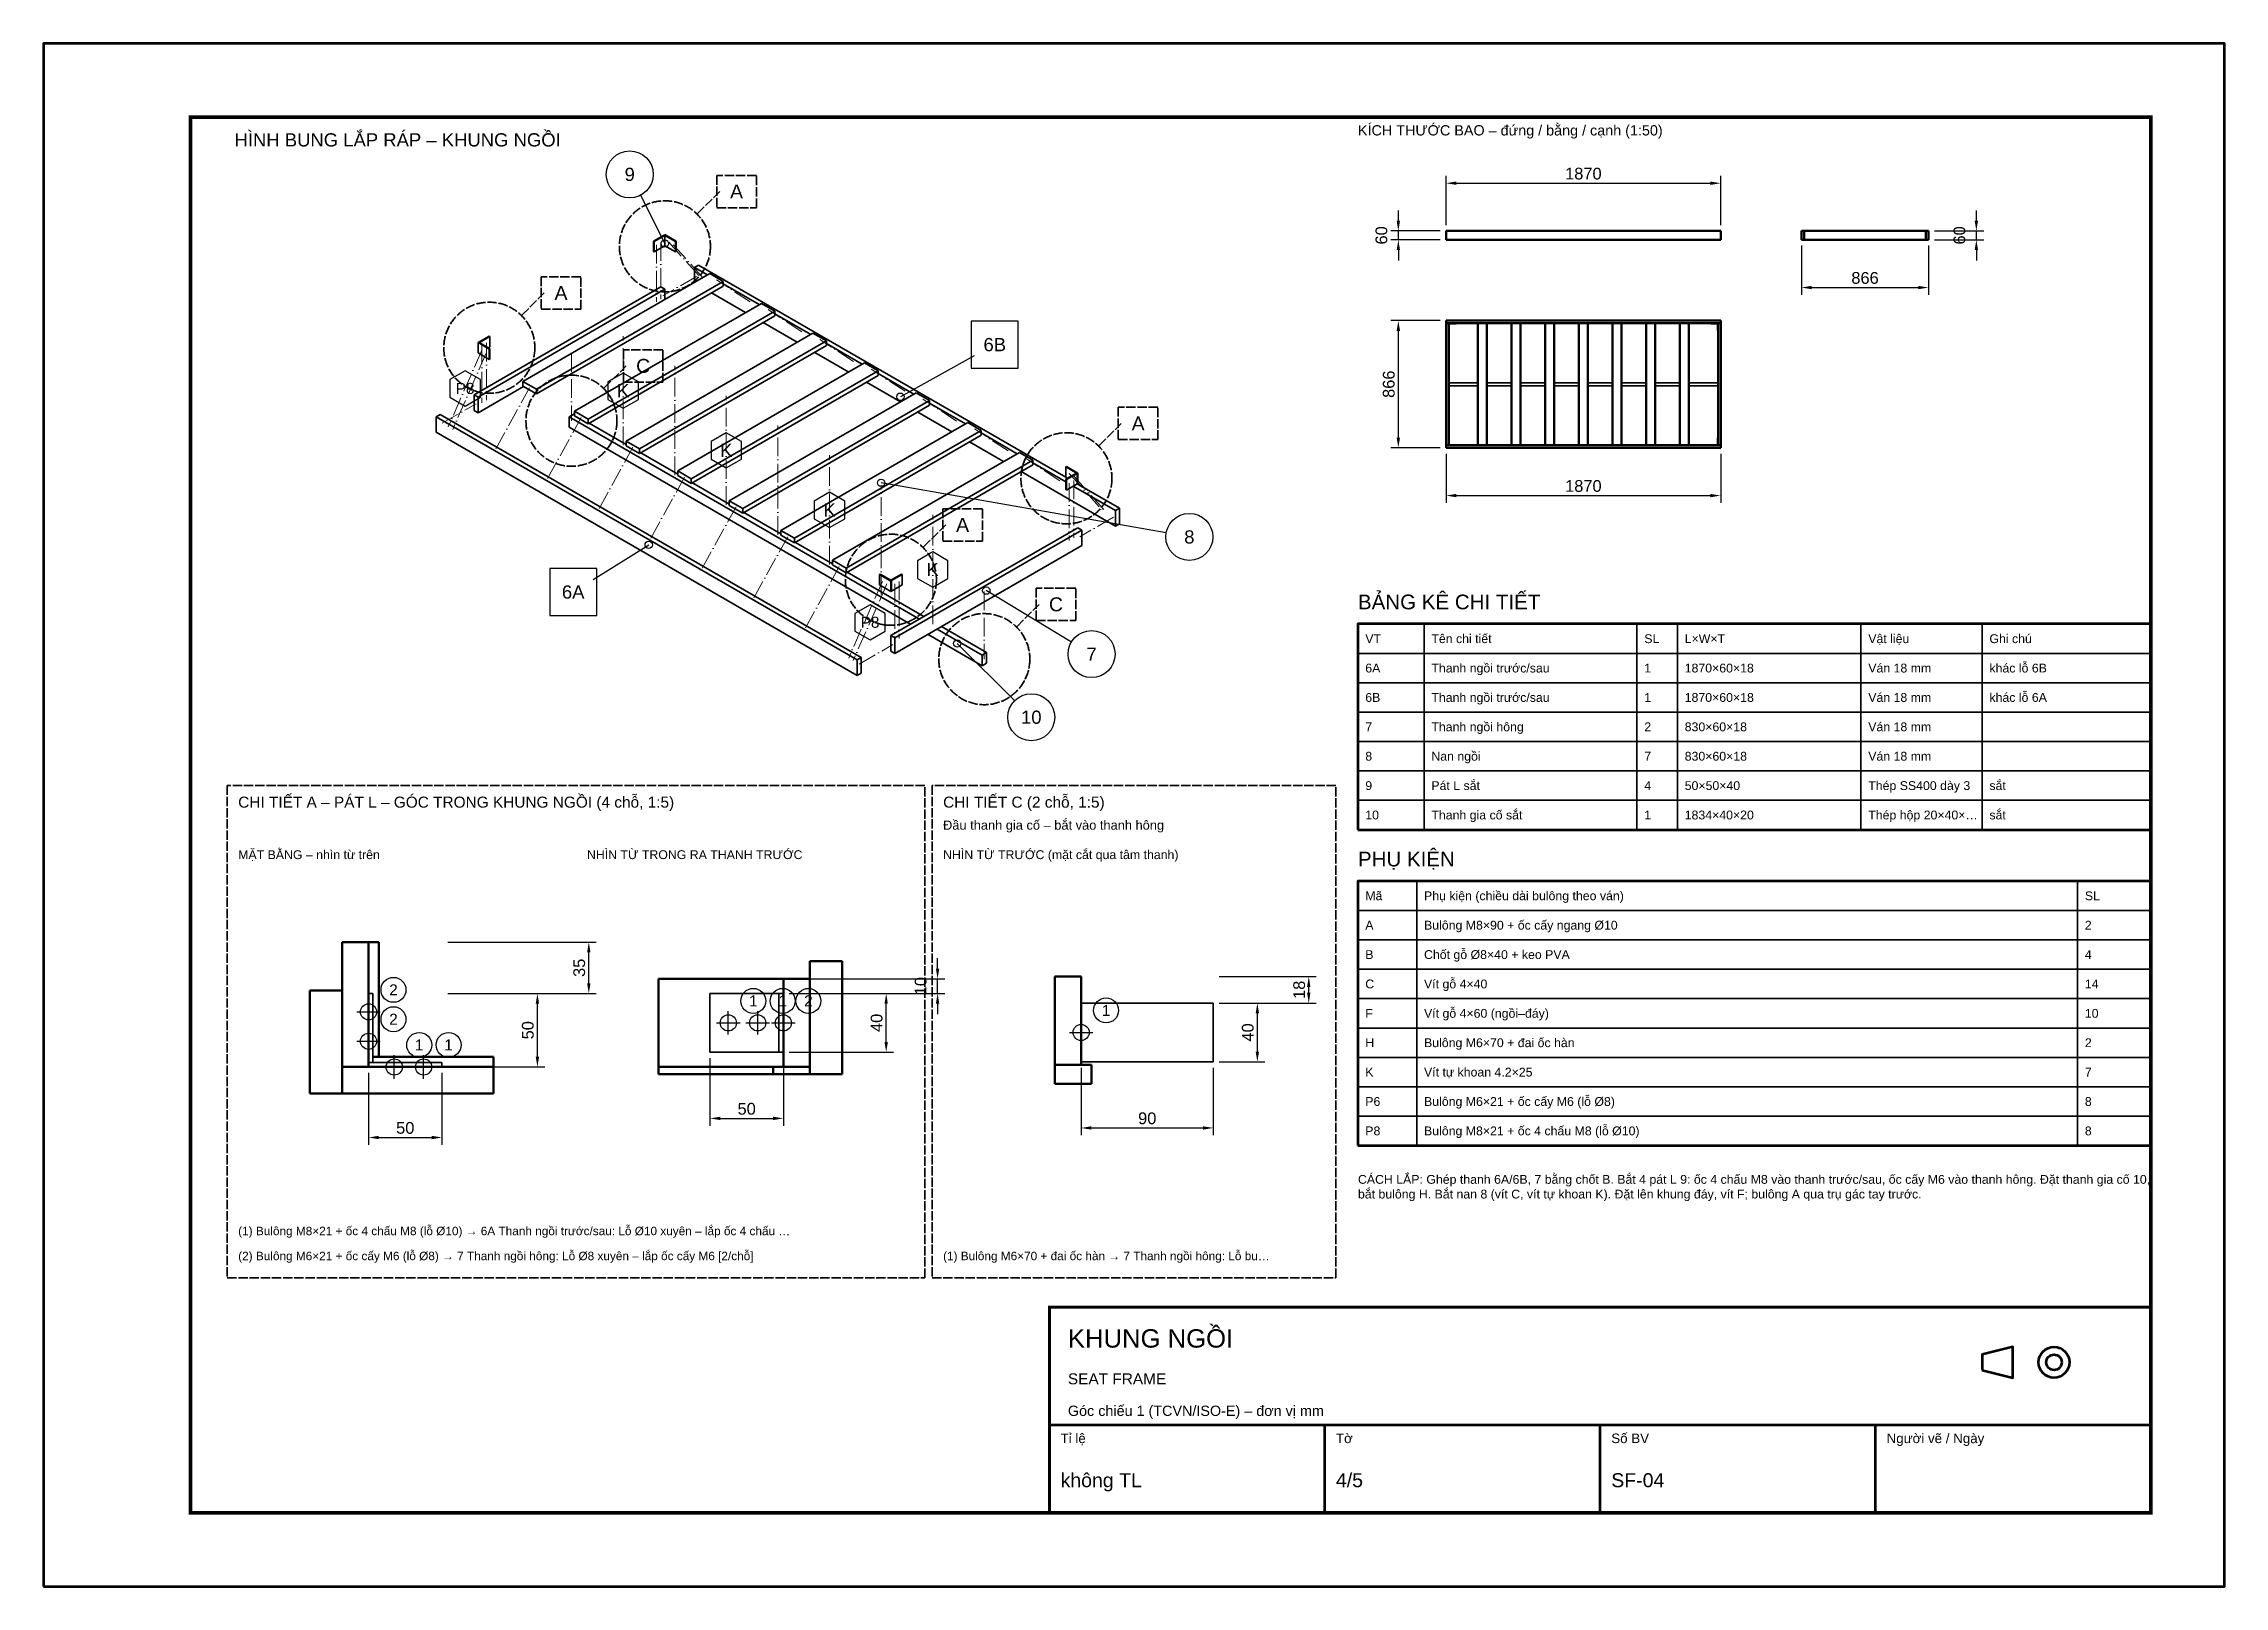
# Model space of a CAD drawing. Header units: millimetres. Extents: x 0 to 2970, y 0 to 2100.
import ezdxf
from ezdxf.enums import TextEntityAlignment as Align

# ---------------------------------------------------------------- set-up
doc = ezdxf.new("R2010")
doc.units = ezdxf.units.MM
doc.header["$LTSCALE"] = 10
doc.linetypes.add('DASHDOT', pattern=[3.556, 2.54, -0.508, 0, -0.508])
doc.linetypes.add('DASHED', pattern=[1.524, 1.27, -0.254])
for name, color, linetype, lineweight in [('0-KHUNG-BANVE', 7, 'CONTINUOUS', 70), ('1-NET-THAY', 7, 'CONTINUOUS', 50), ('10-PHU-KIEN', 1, 'CONTINUOUS', 25), ('11-SAT', 1, 'Continuous', 35), ('13-KHOANH-VUNG', 1, 'DASHED', 35), ('3-KICH-THUOC', 1, 'CONTINUOUS', 18), ('4-DUONG-BUNG', 4, 'DASHDOT', 18), ('5-SO-VI-TRI', 7, 'CONTINUOUS', 25), ('6-CHU', 7, 'CONTINUOUS', 25), ('7-BANG-KE', 7, 'CONTINUOUS', 25), ('M-M2-SEAT_FRAME', 140, 'CONTINUOUS', 35)]:
    doc.layers.add(name, color=color, linetype=linetype, lineweight=lineweight)
doc.styles.add('VN', font='arial.ttf')
doc.dimstyles.new('A4', dxfattribs={"dimscale": 10, "dimtxt": 1.6, "dimasz": 1.4, "dimexe": 1, "dimexo": 0.8, "dimgap": 0.5, "dimtad": 1, "dimdec": 1, "dimtxsty": 'VN', "dimcen": 2.5, "dimclrd": 1, "dimclre": 1, "dimclrt": 7, "dimazin": 3, "dimtfac": 1, "dimtmove": 0, "dimatfit": 3})

msp = doc.modelspace()

# ---------------------------------------------------------------- texts
at = {"layer": '10-PHU-KIEN', "style": 'VN'}
for s, height, p in [('P8', 15, (574.038, 1630.708)), ('K', 18, (789.165, 1627.566)), ('K', 18, (929.722, 1546.416)), ('K', 18, (1070.278, 1465.265)), ('K', 18, (1210.835, 1384.115)), ('P8', 15, (1125.535, 1312.301))]:
    msp.add_text(s, height=height, dxfattribs=at).set_placement(p, align=Align.MIDDLE_CENTER)
at = {"layer": '10-PHU-KIEN', "color": 1, "style": 'VN'}
for s, p in [('2', (476.5, 812)), ('1', (966.5, 797)), ('1', (1006.5, 797)), ('2', (1041.5, 797)), ('2', (476.5, 772)), ('1', (1447, 784)), ('1', (511.5, 737)), ('1', (551.5, 737))]:
    msp.add_text(s, height=15, dxfattribs=at).set_placement(p, align=Align.MIDDLE_CENTER)
at = {"layer": '13-KHOANH-VUNG', "color": 1, "style": 'VN'}
for s, p in [('A', (943.748, 1898.711)), ('A', (704.633, 1760.658)), ('C', (816.527, 1661.366)), ('A', (1490.647, 1582.959)), ('A', (1251.532, 1444.905)), ('C', (1378.753, 1336.764))]:
    msp.add_text(s, height=19, dxfattribs=at).set_placement(p, align=Align.MIDDLE_CENTER)
at = {"layer": '5-SO-VI-TRI', "style": 'VN'}
for s, p in [('9', (798.221, 1922.049)), ('6B', (1295.382, 1690.308)), ('8', (1560.355, 1428.491)), ('6A', (721.218, 1353.559)), ('7', (1427.203, 1268.962)), ('10', (1345.148, 1183.111))]:
    msp.add_text(s, height=18, dxfattribs=at).set_placement(p, align=Align.MIDDLE_CENTER)
at = {"layer": '6-CHU', "style": 'VN'}
for s, height, p in [('KÍCH THƯỚC BAO – đứng / bằng / cạnh (1:50)', 14, (1790, 1975)), ('HÌNH BUNG LẮP RÁP – KHUNG NGỒI', 18, (260, 1960)), ('Đầu thanh gia cố – bắt vào thanh hông', 12.5, (1225, 1030)), ('MẶT BẰNG – nhìn từ trên', 12, (265, 990)), ('NHÌN TỪ TRONG RA THANH TRƯỚC', 12, (740, 990)), ('NHÌN TỪ TRƯỚC (mặt cắt qua tâm thanh)', 12, (1225, 990)), ('(1) Bulông M8×21 + ốc 4 chấu M8 (lỗ %%c10) → 6A Thanh ngồi trước/sau: Lỗ %%c10 xuyên – lắp ốc 4 chấu …', 11.5, (265, 478)), ('(2) Bulông M6×21 + ốc cấy M6 (lỗ %%c8) → 7 Thanh ngồi hông: Lỗ %%c8 xuyên – lắp ốc cấy M6 [2/chỗ]', 11.5, (265, 444)), ('(1) Bulông M6×70 + đai ốc hàn → 7 Thanh ngồi hông: Lỗ bu…', 11.5, (1225, 444)), ('KHUNG NGỒI', 25, (1395, 325)), ('SEAT FRAME', 15, (1395, 275)), ('Góc chiếu 1 (TCVN/ISO-E) – đơn vị mm', 14, (1395, 232)), ('Tỉ lệ', 13, (1385, 195)), ('Tờ', 13, (1760, 195)), ('Số BV', 13, (2135, 195)), ('Người vẽ / Ngày', 13, (2510, 195)), ('không TL', 19, (1385, 135)), ('4/5', 19, (1760, 135)), ('SF-04', 19, (2135, 135))]:
    msp.add_text(s, height=height, dxfattribs=at).set_placement(p)
at = {"layer": '6-CHU', "color": 1, "style": 'VN'}
for s, p in [('CHI TIẾT A – PÁT L – GÓC TRONG KHUNG NGỒI (4 chỗ, 1:5)', (265, 1060)), ('CHI TIẾT C (2 chỗ, 1:5)', (1225, 1060))]:
    msp.add_text(s, height=15, dxfattribs=at).set_placement(p)
at = {"layer": '6-CHU', "insert": (1790, 560), "char_height": 12, "width": 1080, "attachment_point": 1, "style": 'VN'}
msp.add_mtext('CÁCH LẮP: Ghép thanh 6A/6B, 7 bằng chốt B. Bắt 4 pát L 9: ốc 4 chấu M8 vào thanh trước/sau, ốc cấy M6 vào thanh hông. Đặt thanh gia cố 10, bắt bulông H. Bắt nan 8 (vít C, vít tự khoan K). Đặt lên khung đáy, vít F; bulông A qua trụ gác tay trước.', dxfattribs=at)
at = {"layer": '7-BANG-KE', "style": 'VN'}
for s, p in [('BẢNG KÊ CHI TIẾT', (1790, 1330)), ('PHỤ KIỆN', (1790, 980))]:
    msp.add_text(s, height=20, dxfattribs=at).set_placement(p)
for s, p in [('VT', (1800, 1290)), ('Tên chi tiết', (1890, 1290)), ('SL', (2180, 1290)), ('L×W×T', (2235, 1290)), ('Vật liệu', (2485, 1290)), ('Ghi chú', (2650, 1290)), ('6A', (1800, 1250)), ('Thanh ngồi trước/sau', (1890, 1250)), ('1', (2180, 1250)), ('1870×60×18', (2235, 1250)), ('Ván 18 mm', (2485, 1250)), ('khác lỗ 6B', (2650, 1250)), ('khác lỗ 6A', (2650, 1210)), ('6B', (1800, 1210)), ('Thanh ngồi trước/sau', (1890, 1210)), ('1', (2180, 1210)), ('1870×60×18', (2235, 1210)), ('Ván 18 mm', (2485, 1210)), ('7', (1800, 1170)), ('Thanh ngồi hông', (1890, 1170)), ('2', (2180, 1170)), ('830×60×18', (2235, 1170)), ('Ván 18 mm', (2485, 1170)), ('8', (1800, 1130)), ('Nan ngồi', (1890, 1130)), ('7', (2180, 1130)), ('830×60×18', (2235, 1130)), ('Ván 18 mm', (2485, 1130)), ('Pát L sắt', (1890, 1090)), ('sắt', (2650, 1090)), ('9', (1800, 1090)), ('4', (2180, 1090)), ('50×50×40', (2235, 1090)), ('Thép SS400 dày 3', (2485, 1090)), ('10', (1800, 1050)), ('Thanh gia cố sắt', (1890, 1050)), ('1', (2180, 1050)), ('1834×40×20', (2235, 1050)), ('Thép hộp 20×40×…', (2485, 1050)), ('sắt', (2650, 1050)), ('Mã', (1800, 940)), ('Phụ kiện (chiều dài bulông theo ván)', (1880, 940)), ('SL', (2780, 940)), ('A', (1800, 900)), ('Bulông M8×90 + ốc cấy ngang %%c10', (1880, 900)), ('2', (2780, 900)), ('B', (1800, 860)), ('Chốt gỗ %%c8×40 + keo PVA', (1880, 860)), ('4', (2780, 860)), ('C', (1800, 820)), ('Vít gỗ 4×40', (1880, 820)), ('14', (2780, 820)), ('F', (1800, 780)), ('Vít gỗ 4×60 (ngồi–đáy)', (1880, 780)), ('10', (2780, 780)), ('H', (1800, 740)), ('Bulông M6×70 + đai ốc hàn', (1880, 740)), ('2', (2780, 740)), ('K', (1800, 700)), ('Vít tự khoan 4.2×25', (1880, 700)), ('7', (2780, 700)), ('P6', (1800, 660)), ('Bulông M6×21 + ốc cấy M6 (lỗ %%c8)', (1880, 660)), ('8', (2780, 660)), ('P8', (1800, 620)), ('Bulông M8×21 + ốc 4 chấu M8 (lỗ %%c10)', (1880, 620)), ('8', (2780, 620))]:
    msp.add_text(s, height=12, dxfattribs=at).set_placement(p, align=Align.MIDDLE_LEFT)

# ---------------------------------------------------------------- dimensions: what is measured, and where the dimension line sits
at = {"layer": '3-KICH-THUOC'}
for base, p1, p2, override in [((1910, 1910), (1910, 1845), (2284, 1845), {"dimlfac": 5}), ((2394, 1768), (2394, 1833), (2567.2, 1833), {"dimlfac": 5}), ((1910, 1484.8), (1910, 1549.8), (2284, 1549.8), {"dimlfac": 5}), ((907.5, 637), (907.5, 727), (1007.5, 727), {"dimlfac": 0.5}), ((1413, 624), (1413, 714), (1593, 714), {"dimlfac": 0.5}), ((442.5, 611), (442.5, 707), (542.5, 707), {"dimlfac": 0.5})]:
    msp.add_linear_dim(base=base, p1=p1, p2=p2, dimstyle='A4', override=override, dxfattribs=at).render()
for base, p1, p2, override in [((1845, 1833), (1910, 1833), (1910, 1845), {"dimlfac": 5}), ((2632.2, 1833), (2567.2, 1833), (2567.2, 1845), {"dimlfac": 5}), ((1845, 1549.8), (1910, 1549.8), (1910, 1723), {"dimlfac": 5}), ((742.5, 807), (542.5, 807), (542.5, 877), {"dimlfac": 0.5}), ((1217.5, 807), (1007.5, 807), (1007.5, 827), {"dimlfac": 0.5}), ((672.5, 707), (542.5, 707), (542.5, 807), {"dimlfac": 0.5}), ((1147.5, 727), (1007.5, 727), (1007.5, 807), {"dimlfac": 0.5}), ((1723, 794), (1593, 794), (1593, 830), {"dimlfac": 0.5}), ((1653, 714), (1593, 714), (1593, 794), {"dimlfac": 0.5})]:
    msp.add_linear_dim(base=base, p1=p1, p2=p2, angle=90, dimstyle='A4', override=override, dxfattribs=at).render()

# ---------------------------------------------------------------- linework, layer by layer
at = {"layer": '0-KHUNG-BANVE'}
for p, q in [((1370, 220), (2870, 220)), ((1745, 100), (1745, 220)), ((2120, 100), (2120, 220)), ((2495, 100), (2495, 220))]:
    msp.add_line(p, q, dxfattribs=at)
for points in [[(0, 0), (2970, 0), (2970, 2100), (0, 2100)], [(1790, 1030), (2870, 1030), (2870, 1310), (1790, 1310)], [(1790, 600), (2870, 600), (2870, 960), (1790, 960)], [(2640, 294.5), (2682, 284), (2682, 326), (2640, 315.5)]]:
    msp.add_lwpolyline(points, close=True, dxfattribs=at)
for points, const_width in [([(200, 100), (2870, 100), (2870, 2000), (200, 2000)], 5), ([(1370, 100), (2870, 100), (2870, 380), (1370, 380)], 4)]:
    msp.add_lwpolyline(points, close=True, dxfattribs=dict(at, const_width=const_width))
for radius in [21, 10.5]:
    msp.add_circle((2738, 305), radius, dxfattribs=at)
at = {"layer": '1-NET-THAY'}
for p, q in [((2284, 1845), (1910, 1845)), ((1910, 1833), (1910, 1845)), ((2284, 1833), (2284, 1845)), ((2397.6, 1845), (2394, 1845)), ((2394, 1833), (2394, 1845)), ((2397.6, 1833), (2397.6, 1845)), ((2397.6, 1845), (2563.6, 1845)), ((2567.2, 1845), (2563.6, 1845)), ((2563.6, 1833), (2563.6, 1845)), ((2567.2, 1833), (2567.2, 1845)), ((1910, 1833), (2284, 1833)), ((2397.6, 1833), (2394, 1833)), ((2563.6, 1833), (2397.6, 1833)), ((2567.2, 1833), (2563.6, 1833)), ((1910, 1719.4), (1910, 1723)), ((2284, 1723), (1910, 1723)), ((2284, 1719.4), (2284, 1723)), ((2284, 1719.4), (1910, 1719.4)), ((1910, 1719.4), (1910, 1553.4)), ((1913.6, 1719.4), (1913.6, 1553.4)), ((1953.45, 1553.4), (1953.45, 1719.4)), ((1965.45, 1553.4), (1965.45, 1719.4)), ((1999.3, 1553.4), (1999.3, 1719.4)), ((2011.3, 1553.4), (2011.3, 1719.4)), ((2045.15, 1553.4), (2045.15, 1719.4)), ((2057.15, 1553.4), (2057.15, 1719.4)), ((2091, 1553.4), (2091, 1719.4)), ((2103, 1553.4), (2103, 1719.4)), ((2136.85, 1553.4), (2136.85, 1719.4)), ((2148.85, 1553.4), (2148.85, 1719.4)), ((2182.7, 1553.4), (2182.7, 1719.4)), ((2194.7, 1553.4), (2194.7, 1719.4)), ((2228.55, 1553.4), (2228.55, 1719.4)), ((2240.55, 1553.4), (2240.55, 1719.4)), ((2280.4, 1719.4), (2280.4, 1553.4)), ((2284, 1719.4), (2284, 1553.4)), ((1910, 1549.8), (1910, 1553.4)), ((2284, 1553.4), (1910, 1553.4)), ((2284, 1549.8), (1910, 1549.8)), ((2284, 1549.8), (2284, 1553.4)), ((406.5, 877), (406.5, 707)), ((406.5, 877), (442.5, 877)), ((442.5, 877), (442.5, 707)), ((442.5, 877), (456.5, 877)), ((456.5, 877), (456.5, 721)), ((1087.5, 851), (1043.5, 851)), ((1043.5, 827), (1043.5, 851)), ((1087.5, 697), (1087.5, 851)), ((362.5, 811), (406.5, 811)), ((362.5, 671), (362.5, 811)), ((837.5, 827), (1007.5, 827)), ((837.5, 707), (837.5, 827)), ((1043.5, 827), (1007.5, 827)), ((1007.5, 707), (1007.5, 827)), ((1043.5, 707), (1043.5, 827)), ((1377, 830), (1413, 830)), ((1377, 710), (1377, 830)), ((1413, 710), (1413, 830)), ((612.5, 721), (448.5, 721)), ((612.5, 707), (612.5, 721)), ((406.5, 671), (406.5, 707)), ((612.5, 707), (406.5, 707)), ((612.5, 671), (612.5, 707)), ((837.5, 707), (993.5, 707)), ((837.5, 697), (837.5, 707)), ((993.5, 697), (837.5, 697)), ((1043.5, 707), (993.5, 707)), ((993.5, 697), (993.5, 707)), ((1043.5, 697), (993.5, 697)), ((1043.5, 697), (1043.5, 707)), ((1087.5, 697), (1043.5, 697)), ((1377, 710), (1427, 710)), ((1377, 684), (1377, 710)), ((1377, 684), (1427, 684)), ((1427, 684), (1427, 710)), ((362.5, 671), (406.5, 671)), ((612.5, 671), (406.5, 671))]:
    msp.add_line(p, q, dxfattribs=at)
at = {"layer": '10-PHU-KIEN'}
for p, q in [((426.5, 782), (458.5, 782)), ((442.5, 766), (442.5, 798)), ((932.5, 751), (932.5, 783)), ((972.5, 751), (972.5, 783)), ((1007.5, 751), (1007.5, 783)), ((442.5, 726), (442.5, 758)), ((916.5, 767), (948.5, 767)), ((956.5, 767), (988.5, 767)), ((991.5, 767), (1023.5, 767)), ((1397, 754), (1429, 754)), ((1413, 738), (1413, 770)), ((426.5, 742), (458.5, 742)), ((477.5, 691), (477.5, 723)), ((517.5, 691), (517.5, 723)), ((461.5, 707), (493.5, 707)), ((501.5, 707), (533.5, 707))]:
    msp.add_line(p, q, dxfattribs=at)
for points in [[(594.823, 1642.708), (574.038, 1654.708), (553.254, 1642.708), (553.254, 1618.708), (574.038, 1606.708), (594.823, 1618.708)], [(809.95, 1639.566), (789.165, 1651.566), (768.38, 1639.566), (768.38, 1615.566), (789.165, 1603.566), (809.95, 1615.566)], [(950.506, 1558.416), (929.722, 1570.416), (908.937, 1558.416), (908.937, 1534.416), (929.722, 1522.416), (950.506, 1534.416)], [(1091.063, 1477.265), (1070.278, 1489.265), (1049.494, 1477.265), (1049.494, 1453.265), (1070.278, 1441.265), (1091.063, 1453.265)], [(1231.62, 1396.115), (1210.835, 1408.115), (1190.05, 1396.115), (1190.05, 1372.115), (1210.835, 1360.115), (1231.62, 1372.115)], [(1146.32, 1324.301), (1125.535, 1336.301), (1104.751, 1324.301), (1104.751, 1300.301), (1125.535, 1288.301), (1146.32, 1300.301)]]:
    msp.add_lwpolyline(points, close=True, dxfattribs=at)
for centre, radius in [((476.5, 812), 17), ((966.5, 797), 17), ((1006.5, 797), 17), ((1041.5, 797), 17), ((442.5, 782), 11), ((476.5, 772), 17), ((932.5, 767), 11), ((972.5, 767), 11), ((1007.5, 767), 11), ((1447, 784), 17), ((442.5, 742), 11), ((511.5, 737), 17), ((551.5, 737), 17), ((1413, 754), 11), ((477.5, 707), 11), ((517.5, 707), 11)]:
    msp.add_circle(centre, radius, dxfattribs=at)
at = {"layer": '11-SAT'}
for p, q in [((830.78, 1831.15), (845.188, 1839.469)), ((830.78, 1816.991), (830.78, 1831.15)), ((830.78, 1831.15), (831.7, 1830.619)), ((830.78, 1816.991), (831.7, 1816.46)), ((831.7, 1830.619), (846.108, 1838.938)), ((831.7, 1816.46), (831.7, 1830.619)), ((831.7, 1816.46), (846.108, 1824.779)), ((845.188, 1839.469), (846.108, 1840)), ((846.108, 1838.938), (845.188, 1839.469)), ((861.436, 1831.15), (846.108, 1840)), ((846.108, 1824.779), (846.108, 1838.938)), ((846.108, 1838.938), (860.516, 1830.619)), ((846.108, 1824.779), (860.516, 1816.46)), ((860.516, 1830.619), (861.436, 1831.15)), ((860.516, 1816.46), (860.516, 1830.619)), ((860.516, 1816.46), (861.436, 1816.991)), ((861.436, 1816.991), (861.436, 1831.15)), ((591.665, 1693.097), (592.585, 1693.628)), ((591.665, 1678.938), (591.665, 1693.097)), ((591.665, 1693.097), (606.993, 1684.248)), ((592.585, 1693.628), (606.993, 1701.947)), ((607.913, 1684.779), (592.585, 1693.628)), ((592.585, 1693.628), (593.505, 1693.097)), ((593.505, 1693.097), (607.913, 1701.416)), ((607.913, 1701.416), (606.993, 1701.947)), ((607.913, 1687.257), (607.913, 1701.416)), ((1913.6, 1718.8), (1923.6, 1718.8)), ((1913.6, 1709.4), (1914.2, 1709.4)), ((1914.2, 1709.4), (1914.2, 1718.8)), ((1923.6, 1718.8), (1923.6, 1719.4)), ((2270.4, 1719.4), (2270.4, 1718.8)), ((2270.4, 1718.8), (2280.4, 1718.8)), ((2279.8, 1718.8), (2279.8, 1709.4)), ((2279.8, 1709.4), (2280.4, 1709.4)), ((591.665, 1678.938), (606.993, 1670.088)), ((605.767, 1686.018), (607.913, 1687.257)), ((606.993, 1684.248), (607.913, 1684.779)), ((606.993, 1670.088), (606.993, 1684.248)), ((606.993, 1670.088), (607.913, 1670.619)), ((607.913, 1670.619), (607.913, 1684.779)), ((1953.45, 1638.4), (1913.6, 1638.4)), ((1953.45, 1634.4), (1913.6, 1634.4)), ((1999.3, 1638.4), (1965.45, 1638.4)), ((1999.3, 1634.4), (1965.45, 1634.4)), ((2045.15, 1638.4), (2011.3, 1638.4)), ((2045.15, 1634.4), (2011.3, 1634.4)), ((2091, 1638.4), (2057.15, 1638.4)), ((2091, 1634.4), (2057.15, 1634.4)), ((2136.85, 1638.4), (2103, 1638.4)), ((2136.85, 1634.4), (2103, 1634.4)), ((2182.7, 1638.4), (2148.85, 1638.4)), ((2182.7, 1634.4), (2148.85, 1634.4)), ((2228.55, 1638.4), (2194.7, 1638.4)), ((2228.55, 1634.4), (2194.7, 1634.4)), ((2280.4, 1638.4), (2240.55, 1638.4)), ((2280.4, 1634.4), (2240.55, 1634.4)), ((715.821, 1592.035), (721.952, 1595.575)), ((715.821, 1577.876), (715.821, 1592.035)), ((1192.825, 1316.637), (715.821, 1592.035)), ((715.821, 1577.876), (1180.562, 1309.558)), ((723.025, 1594.956), (721.952, 1595.575)), ((793.303, 1554.381), (742.951, 1583.451)), ((1914.2, 1563.4), (1913.6, 1563.4)), ((1923.6, 1554), (1913.6, 1554)), ((1914.2, 1554), (1914.2, 1563.4)), ((1923.6, 1553.4), (1923.6, 1554)), ((2280.4, 1554), (2270.4, 1554)), ((2270.4, 1554), (2270.4, 1553.4)), ((2280.4, 1563.4), (2279.8, 1563.4)), ((2279.8, 1563.4), (2279.8, 1554)), ((863.582, 1513.805), (813.23, 1542.876)), ((1393.007, 1524.248), (1392.087, 1523.717)), ((1392.087, 1523.717), (1407.415, 1514.867)), ((1392.087, 1509.558), (1392.087, 1523.717)), ((1406.495, 1515.398), (1392.087, 1507.08)), ((1408.335, 1515.398), (1393.007, 1524.248)), ((1407.415, 1514.867), (1393.007, 1506.549)), ((1407.415, 1514.867), (1406.495, 1515.398)), ((1408.335, 1515.398), (1407.415, 1514.867)), ((1407.415, 1500.708), (1407.415, 1514.867)), ((1408.335, 1501.239), (1408.335, 1515.398)), ((933.86, 1473.23), (883.508, 1502.301)), ((1392.087, 1509.558), (1394.233, 1508.319)), ((1392.087, 1507.08), (1393.007, 1506.549)), ((1392.087, 1492.92), (1392.087, 1507.08)), ((1392.087, 1492.92), (1393.007, 1492.389)), ((1393.007, 1492.389), (1393.007, 1506.549)), ((1407.415, 1500.708), (1393.007, 1492.389)), ((1408.335, 1501.239), (1407.415, 1500.708)), ((1004.139, 1432.655), (953.786, 1461.726)), ((1074.417, 1392.08), (1024.065, 1421.15)), ((1198.956, 1320.177), (1094.343, 1380.575)), ((1139.484, 1377.876), (1138.564, 1377.345)), ((1138.564, 1377.345), (1153.892, 1368.496)), ((1138.564, 1363.186), (1138.564, 1377.345)), ((1154.812, 1369.027), (1139.484, 1377.876)), ((1168.3, 1377.876), (1153.892, 1369.558)), ((1154.812, 1369.027), (1153.892, 1368.496)), ((1153.892, 1354.336), (1153.892, 1368.496)), ((1169.22, 1377.345), (1154.812, 1369.027)), ((1154.812, 1354.867), (1154.812, 1369.027)), ((1169.22, 1377.345), (1168.3, 1377.876)), ((1169.22, 1363.186), (1169.22, 1377.345)), ((1138.564, 1363.186), (1153.892, 1354.336)), ((1154.812, 1354.867), (1153.892, 1354.336)), ((1169.22, 1363.186), (1154.812, 1354.867)), ((1204.474, 1295.752), (1278.048, 1253.274)), ((1278.048, 1267.434), (1216.736, 1302.832)), ((1284.179, 1270.973), (1222.867, 1306.372)), ((1278.048, 1267.434), (1284.179, 1270.973)), ((1278.048, 1253.274), (1278.048, 1267.434)), ((1278.048, 1253.274), (1284.179, 1256.814)), ((1284.179, 1256.814), (1284.179, 1270.973)), ((448.5, 807), (442.5, 807)), ((448.5, 713), (448.5, 807)), ((907.5, 807), (1001.5, 807)), ((907.5, 727), (907.5, 807)), ((1001.5, 807), (1007.5, 807)), ((1001.5, 727), (1001.5, 807)), ((1593, 794), (1413, 794)), ((1593, 714), (1593, 794)), ((542.5, 713), (442.5, 713)), ((542.5, 707), (542.5, 713)), ((907.5, 727), (1001.5, 727)), ((1001.5, 727), (1007.5, 727)), ((1413, 714), (1593, 714))]:
    msp.add_line(p, q, dxfattribs=at)
at = {"layer": '13-KHOANH-VUNG'}
for p, q in [((890.748, 1868.711), (920.748, 1898.711)), ((651.633, 1730.658), (681.633, 1760.658)), ((763.527, 1631.366), (793.527, 1661.366)), ((1437.647, 1552.959), (1467.647, 1582.959)), ((1198.532, 1414.905), (1228.532, 1444.905)), ((1325.753, 1306.764), (1355.753, 1336.764))]:
    msp.add_line(p, q, dxfattribs=at)
for points in [[(916.748, 1876.711), (970.748, 1876.711), (970.748, 1920.711), (916.748, 1920.711)], [(677.633, 1738.658), (731.633, 1738.658), (731.633, 1782.658), (677.633, 1782.658)], [(789.527, 1639.366), (843.527, 1639.366), (843.527, 1683.366), (789.527, 1683.366)], [(1463.647, 1560.959), (1517.647, 1560.959), (1517.647, 1604.959), (1463.647, 1604.959)], [(1224.532, 1422.905), (1278.532, 1422.905), (1278.532, 1466.905), (1224.532, 1466.905)], [(1351.753, 1314.764), (1405.753, 1314.764), (1405.753, 1358.764), (1351.753, 1358.764)], [(250, 420), (1200, 420), (1200, 1090), (250, 1090)], [(1210, 420), (1760, 420), (1760, 1090), (1210, 1090)]]:
    msp.add_lwpolyline(points, close=True, dxfattribs=at)
for centre in [(846.108, 1824.071), (606.993, 1686.018), (718.887, 1586.726), (1393.007, 1508.319), (1153.892, 1370.265), (1281.113, 1262.124)]:
    msp.add_circle(centre, 62, dxfattribs=at)
at = {"layer": '4-DUONG-BUNG'}
for p, q in [((834.612, 1826.283), (834.612, 1748.407)), ((840.743, 1829.823), (840.743, 1751.947)), ((851.473, 1829.823), (897.456, 1778.496)), ((857.604, 1826.283), (903.588, 1774.956)), ((889.333, 1783.186), (843.349, 1756.637)), ((962.37, 1748.451), (916.386, 1778.54)), ((1032.648, 1707.876), (986.665, 1737.965)), ((789.165, 1553.23), (789.165, 1701.903)), ((1102.927, 1667.301), (1056.943, 1697.389)), ((597.03, 1682.92), (551.046, 1578.496)), ((603.161, 1679.381), (557.177, 1574.956)), ((597.03, 1689.115), (597.03, 1611.239)), ((603.161, 1692.655), (603.161, 1614.779)), ((718.887, 1678.761), (718.887, 1586.726)), ((859.443, 1512.655), (859.443, 1661.327)), ((1173.205, 1626.726), (1127.221, 1656.814)), ((542.923, 1583.186), (588.906, 1609.735)), ((615.96, 1548.451), (661.944, 1631.637)), ((929.722, 1472.08), (929.722, 1620.752)), ((1243.483, 1586.15), (1197.5, 1616.239)), ((686.238, 1507.876), (732.222, 1591.062)), ((1000, 1431.504), (1000, 1580.177)), ((1313.762, 1545.575), (1267.778, 1575.664)), ((756.517, 1467.301), (802.5, 1550.487)), ((1070.278, 1390.929), (1070.278, 1539.602)), ((1384.04, 1505), (1338.056, 1535.088)), ((1396.839, 1514.956), (1442.823, 1463.628)), ((826.795, 1426.726), (872.779, 1509.912)), ((1140.557, 1350.354), (1140.557, 1499.027)), ((1396.839, 1501.681), (1396.839, 1423.805)), ((1402.97, 1511.416), (1448.954, 1460.088)), ((1402.97, 1505.221), (1402.97, 1427.345)), ((897.073, 1386.15), (943.057, 1469.336)), ((1210.835, 1309.779), (1210.835, 1458.451)), ((1457.077, 1455.398), (1411.094, 1428.85)), ((967.352, 1345.575), (1013.335, 1428.761)), ((1037.63, 1305), (1083.614, 1388.186)), ((1142.396, 1368.053), (1096.412, 1263.628)), ((1165.388, 1368.053), (1165.388, 1290.177)), ((1148.527, 1364.513), (1102.544, 1260.088)), ((1159.257, 1364.513), (1159.257, 1286.637)), ((1281.113, 1354.159), (1281.113, 1262.124)), ((1110.667, 1255.398), (1156.651, 1281.947))]:
    msp.add_line(p, q, dxfattribs=at)
at = {"layer": '5-SO-VI-TRI'}
for p, q in [((812.736, 1893.53), (846.108, 1827.965)), ((1267.361, 1674.855), (1166.844, 1619.425)), ((1528.837, 1434.026), (1140.557, 1502.212)), ((748.369, 1370.496), (824.036, 1417.699)), ((1399.8, 1285.487), (1283.872, 1355.398)), ((1322.457, 1205.674), (1244.326, 1283.363))]:
    msp.add_line(p, q, dxfattribs=at)
for points in [[(1263.382, 1658.308), (1327.382, 1658.308), (1327.382, 1722.308), (1263.382, 1722.308)], [(689.218, 1321.559), (753.218, 1321.559), (753.218, 1385.559), (689.218, 1385.559)]]:
    msp.add_lwpolyline(points, close=True, dxfattribs=at)
for centre, radius in [((798.221, 1922.049), 32), ((846.108, 1827.965), 5), ((1166.844, 1619.425), 5), ((1140.557, 1502.212), 5), ((1560.355, 1428.491), 32), ((824.036, 1417.699), 5), ((1283.872, 1355.398), 5), ((1244.326, 1283.363), 5), ((1427.203, 1268.962), 32), ((1345.148, 1183.111), 32)]:
    msp.add_circle(centre, radius, dxfattribs=at)
at = {"layer": '7-BANG-KE'}
for points in [[(1790, 1270), (1880, 1270), (1880, 1310), (1790, 1310)], [(1880, 1270), (2170, 1270), (2170, 1310), (1880, 1310)], [(2170, 1270), (2225, 1270), (2225, 1310), (2170, 1310)], [(2225, 1270), (2475, 1270), (2475, 1310), (2225, 1310)], [(2475, 1270), (2640, 1270), (2640, 1310), (2475, 1310)], [(2640, 1270), (2870, 1270), (2870, 1310), (2640, 1310)], [(1790, 1230), (1880, 1230), (1880, 1270), (1790, 1270)], [(1880, 1230), (2170, 1230), (2170, 1270), (1880, 1270)], [(2170, 1230), (2225, 1230), (2225, 1270), (2170, 1270)], [(2225, 1230), (2475, 1230), (2475, 1270), (2225, 1270)], [(2475, 1230), (2640, 1230), (2640, 1270), (2475, 1270)], [(2640, 1230), (2870, 1230), (2870, 1270), (2640, 1270)], [(1790, 1190), (1880, 1190), (1880, 1230), (1790, 1230)], [(1880, 1190), (2170, 1190), (2170, 1230), (1880, 1230)], [(2170, 1190), (2225, 1190), (2225, 1230), (2170, 1230)], [(2225, 1190), (2475, 1190), (2475, 1230), (2225, 1230)], [(2475, 1190), (2640, 1190), (2640, 1230), (2475, 1230)], [(2640, 1190), (2870, 1190), (2870, 1230), (2640, 1230)], [(1790, 1150), (1880, 1150), (1880, 1190), (1790, 1190)], [(1880, 1150), (2170, 1150), (2170, 1190), (1880, 1190)], [(2170, 1150), (2225, 1150), (2225, 1190), (2170, 1190)], [(2225, 1150), (2475, 1150), (2475, 1190), (2225, 1190)], [(2475, 1150), (2640, 1150), (2640, 1190), (2475, 1190)], [(2640, 1150), (2870, 1150), (2870, 1190), (2640, 1190)], [(1790, 1110), (1880, 1110), (1880, 1150), (1790, 1150)], [(1880, 1110), (2170, 1110), (2170, 1150), (1880, 1150)], [(2170, 1110), (2225, 1110), (2225, 1150), (2170, 1150)], [(2225, 1110), (2475, 1110), (2475, 1150), (2225, 1150)], [(2475, 1110), (2640, 1110), (2640, 1150), (2475, 1150)], [(2640, 1110), (2870, 1110), (2870, 1150), (2640, 1150)], [(1790, 1070), (1880, 1070), (1880, 1110), (1790, 1110)], [(1880, 1070), (2170, 1070), (2170, 1110), (1880, 1110)], [(2170, 1070), (2225, 1070), (2225, 1110), (2170, 1110)], [(2225, 1070), (2475, 1070), (2475, 1110), (2225, 1110)], [(2475, 1070), (2640, 1070), (2640, 1110), (2475, 1110)], [(2640, 1070), (2870, 1070), (2870, 1110), (2640, 1110)], [(1790, 1030), (1880, 1030), (1880, 1070), (1790, 1070)], [(1880, 1030), (2170, 1030), (2170, 1070), (1880, 1070)], [(2170, 1030), (2225, 1030), (2225, 1070), (2170, 1070)], [(2225, 1030), (2475, 1030), (2475, 1070), (2225, 1070)], [(2475, 1030), (2640, 1030), (2640, 1070), (2475, 1070)], [(2640, 1030), (2870, 1030), (2870, 1070), (2640, 1070)], [(1790, 920), (1870, 920), (1870, 960), (1790, 960)], [(1870, 920), (2770, 920), (2770, 960), (1870, 960)], [(2770, 920), (2870, 920), (2870, 960), (2770, 960)], [(1790, 880), (1870, 880), (1870, 920), (1790, 920)], [(1870, 880), (2770, 880), (2770, 920), (1870, 920)], [(2770, 880), (2870, 880), (2870, 920), (2770, 920)], [(1790, 840), (1870, 840), (1870, 880), (1790, 880)], [(1870, 840), (2770, 840), (2770, 880), (1870, 880)], [(2770, 840), (2870, 840), (2870, 880), (2770, 880)], [(1790, 800), (1870, 800), (1870, 840), (1790, 840)], [(1870, 800), (2770, 800), (2770, 840), (1870, 840)], [(2770, 800), (2870, 800), (2870, 840), (2770, 840)], [(1790, 760), (1870, 760), (1870, 800), (1790, 800)], [(1870, 760), (2770, 760), (2770, 800), (1870, 800)], [(2770, 760), (2870, 760), (2870, 800), (2770, 800)], [(1790, 720), (1870, 720), (1870, 760), (1790, 760)], [(1870, 720), (2770, 720), (2770, 760), (1870, 760)], [(2770, 720), (2870, 720), (2870, 760), (2770, 760)], [(1790, 680), (1870, 680), (1870, 720), (1790, 720)], [(1870, 680), (2770, 680), (2770, 720), (1870, 720)], [(2770, 680), (2870, 680), (2870, 720), (2770, 720)], [(1790, 640), (1870, 640), (1870, 680), (1790, 680)], [(1870, 640), (2770, 640), (2770, 680), (1870, 680)], [(2770, 640), (2870, 640), (2870, 680), (2770, 680)], [(1790, 600), (1870, 600), (1870, 640), (1790, 640)], [(1870, 600), (2770, 600), (2770, 640), (1870, 640)], [(2770, 600), (2870, 600), (2870, 640), (2770, 640)]]:
    msp.add_lwpolyline(points, close=True, dxfattribs=at)
at = {"layer": 'M-M2-SEAT_FRAME'}
for p, q in [((652.747, 1640.133), (907.19, 1787.035)), ((886.574, 1795.398), (892.092, 1798.584)), ((886.574, 1775.133), (886.574, 1795.398)), ((904.124, 1785.265), (886.574, 1795.398)), ((1392.087, 1509.912), (892.092, 1798.584)), ((925.583, 1776.416), (907.19, 1787.035)), ((840.59, 1768.85), (586.147, 1621.947)), ((846.108, 1765.664), (591.665, 1618.761)), ((671.14, 1629.513), (925.583, 1776.416)), ((671.14, 1623.142), (925.583, 1770.044)), ((840.59, 1768.85), (846.108, 1765.664)), ((846.108, 1751.77), (846.108, 1765.664)), ((909.642, 1760.841), (956.009, 1734.071)), ((925.583, 1770.044), (925.583, 1776.416)), ((974.402, 1744.69), (925.583, 1772.876)), ((723.025, 1599.558), (977.468, 1746.46)), ((741.419, 1588.938), (995.861, 1735.841)), ((741.419, 1582.566), (995.861, 1729.469)), ((995.861, 1735.841), (977.468, 1746.46)), ((995.861, 1729.469), (995.861, 1735.841)), ((1044.681, 1704.115), (995.861, 1732.301)), ((793.303, 1558.982), (1047.746, 1705.885)), ((811.697, 1548.363), (1066.14, 1695.265)), ((979.92, 1720.265), (1026.287, 1693.496)), ((1066.14, 1695.265), (1047.746, 1705.885)), ((1066.14, 1688.894), (1066.14, 1695.265)), ((811.697, 1541.991), (1066.14, 1688.894)), ((863.582, 1518.407), (1118.025, 1665.31)), ((1050.199, 1679.69), (1096.566, 1652.92)), ((1114.959, 1663.54), (1066.14, 1691.726)), ((1136.418, 1654.69), (1118.025, 1665.31)), ((652.747, 1633.761), (652.747, 1640.133)), ((652.747, 1640.133), (671.14, 1629.513)), ((652.747, 1633.761), (671.14, 1623.142)), ((881.975, 1507.788), (1136.418, 1654.69)), ((881.975, 1501.416), (1136.418, 1648.319)), ((1120.477, 1639.115), (1166.844, 1612.345)), ((1136.418, 1648.319), (1136.418, 1654.69)), ((1185.237, 1622.965), (1136.418, 1651.15)), ((586.147, 1621.947), (591.665, 1618.761)), ((586.147, 1600.708), (586.147, 1621.947)), ((591.665, 1597.522), (653.59, 1633.274)), ((591.665, 1597.522), (591.665, 1618.761)), ((671.14, 1623.142), (671.14, 1629.513)), ((933.86, 1477.832), (1188.303, 1624.735)), ((952.254, 1467.212), (1206.697, 1614.115)), ((952.254, 1460.841), (1206.697, 1607.743)), ((1206.697, 1614.115), (1188.303, 1624.735)), ((1206.697, 1607.743), (1206.697, 1614.115)), ((1255.516, 1582.389), (1206.697, 1610.575)), ((534.645, 1592.212), (540.164, 1595.398)), ((534.645, 1570.973), (534.645, 1592.212)), ((1107.908, 1261.239), (534.645, 1592.212)), ((1113.426, 1264.425), (540.164, 1595.398)), ((586.147, 1600.708), (591.665, 1597.522)), ((723.025, 1593.186), (723.025, 1599.558)), ((723.025, 1599.558), (741.419, 1588.938)), ((723.025, 1593.186), (741.419, 1582.566)), ((741.419, 1582.566), (741.419, 1588.938)), ((1004.139, 1437.257), (1258.581, 1584.159)), ((1190.756, 1598.54), (1237.122, 1571.77)), ((1276.975, 1573.54), (1258.581, 1584.159)), ((534.645, 1570.973), (1107.908, 1240)), ((793.303, 1552.611), (793.303, 1558.982)), ((793.303, 1558.982), (811.697, 1548.363)), ((793.303, 1552.611), (811.697, 1541.991)), ((811.697, 1541.991), (811.697, 1548.363)), ((1022.532, 1426.637), (1276.975, 1573.54)), ((1022.532, 1420.265), (1276.975, 1567.168)), ((1261.034, 1557.965), (1307.401, 1531.195)), ((1276.975, 1567.168), (1276.975, 1573.54)), ((1325.794, 1541.814), (1276.975, 1570)), ((863.582, 1512.035), (863.582, 1518.407)), ((863.582, 1518.407), (881.975, 1507.788)), ((1074.417, 1396.681), (1328.86, 1543.584)), ((1092.81, 1386.062), (1347.253, 1532.965)), ((1092.81, 1379.69), (1347.253, 1526.593)), ((1347.253, 1532.965), (1328.86, 1543.584)), ((1331.312, 1517.389), (1459.836, 1443.186)), ((1347.253, 1526.593), (1347.253, 1532.965)), ((1392.087, 1503.54), (1347.253, 1529.425)), ((863.582, 1512.035), (881.975, 1501.416)), ((881.975, 1501.416), (881.975, 1507.788)), ((1459.836, 1464.425), (1402.204, 1497.699)), ((1465.355, 1467.611), (1407.722, 1500.885)), ((933.86, 1471.46), (933.86, 1477.832)), ((933.86, 1477.832), (952.254, 1467.212)), ((933.86, 1471.46), (952.254, 1460.841)), ((952.254, 1460.841), (952.254, 1467.212)), ((1459.836, 1464.425), (1465.355, 1467.611)), ((1459.836, 1443.186), (1459.836, 1464.425)), ((1465.355, 1446.372), (1465.355, 1467.611)), ((1004.139, 1430.885), (1004.139, 1437.257)), ((1004.139, 1437.257), (1022.532, 1426.637)), ((1004.139, 1430.885), (1022.532, 1420.265)), ((1022.532, 1420.265), (1022.532, 1426.637)), ((1408.335, 1441.062), (1153.892, 1294.159)), ((1413.853, 1437.876), (1159.41, 1290.973)), ((1408.335, 1441.062), (1413.853, 1437.876)), ((1413.853, 1416.637), (1413.853, 1437.876)), ((1459.836, 1443.186), (1465.355, 1446.372)), ((1074.417, 1390.31), (1074.417, 1396.681)), ((1074.417, 1396.681), (1092.81, 1386.062)), ((1159.41, 1269.735), (1413.853, 1416.637)), ((1074.417, 1390.31), (1092.81, 1379.69)), ((1092.81, 1379.69), (1092.81, 1386.062)), ((1153.892, 1294.159), (1159.41, 1290.973)), ((1153.892, 1272.92), (1153.892, 1294.159)), ((1159.41, 1269.735), (1159.41, 1290.973)), ((1107.908, 1261.239), (1113.426, 1264.425)), ((1107.908, 1240), (1107.908, 1261.239)), ((1113.426, 1243.186), (1113.426, 1264.425)), ((1153.892, 1272.92), (1159.41, 1269.735)), ((1107.908, 1240), (1113.426, 1243.186))]:
    msp.add_line(p, q, dxfattribs=at)

msp.set_redraw_order([(e.dxf.handle, doc.entitydb.next_handle()) for e in msp.query("TEXT MTEXT ATTDEF DIMENSION ARC_DIMENSION")])  # texts and dimensions are drawn at this point

doc.saveas('drawing.dxf')
